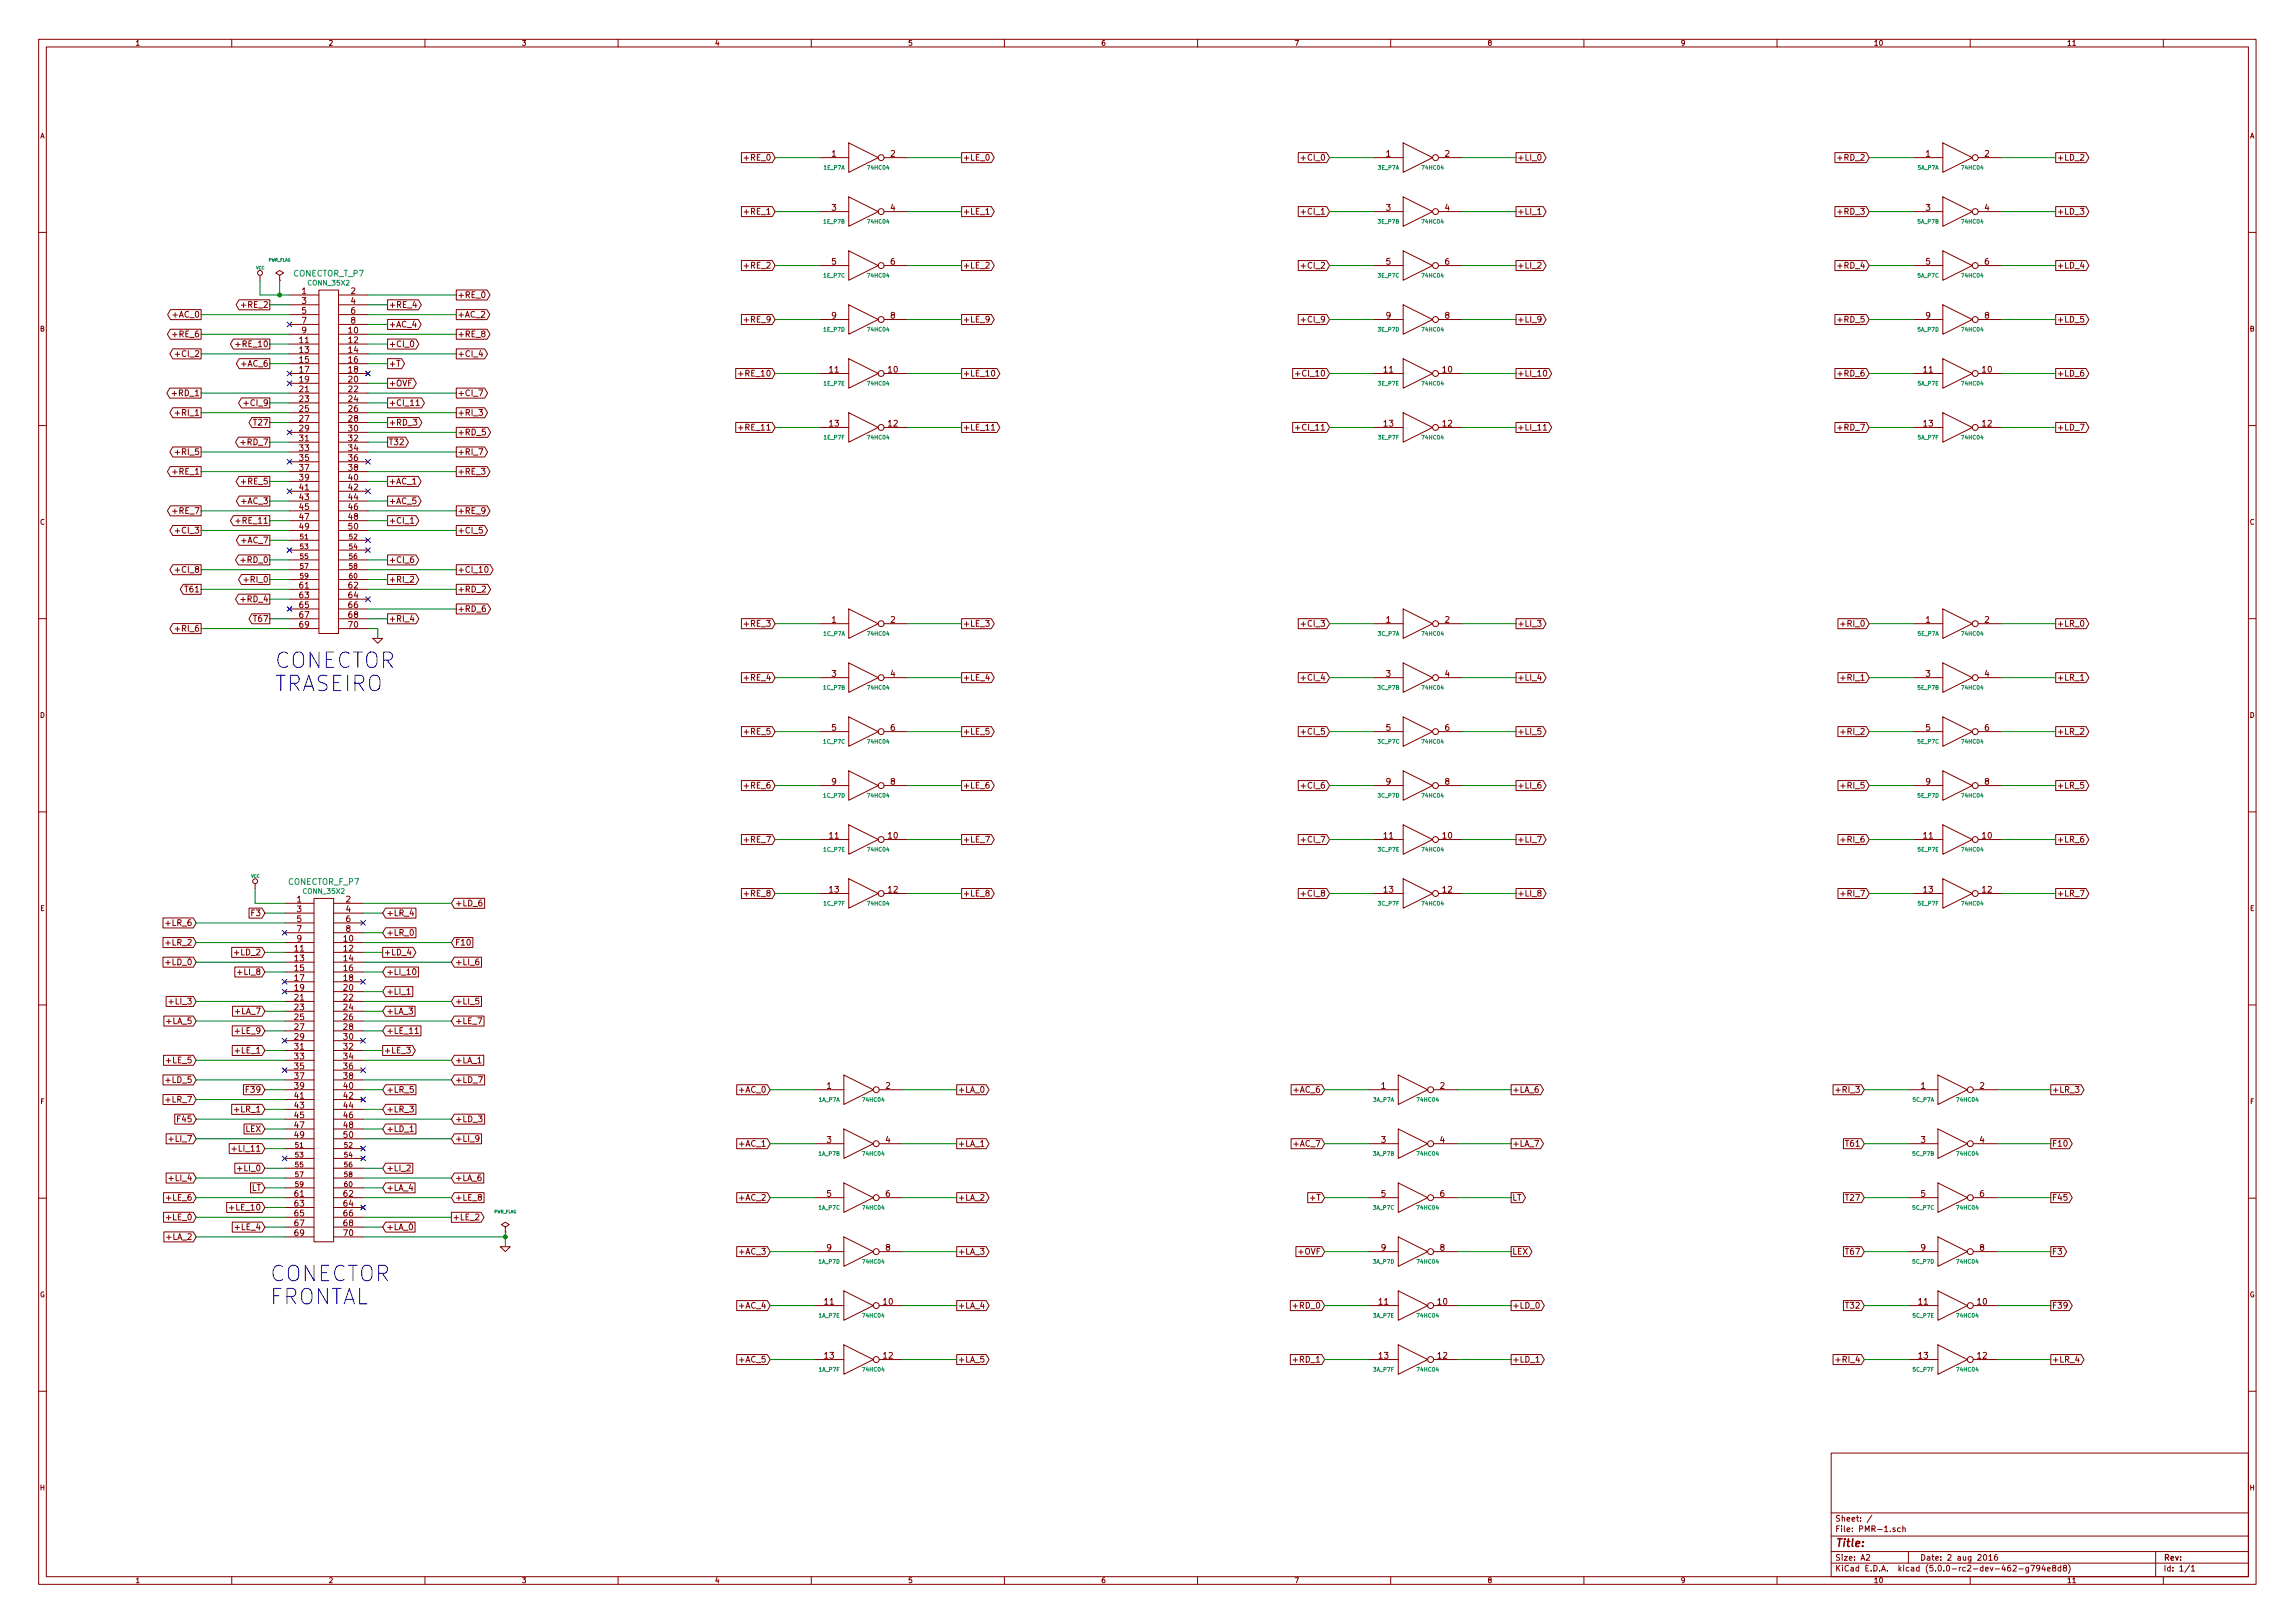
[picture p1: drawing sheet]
<svg xmlns="http://www.w3.org/2000/svg" width="594mm" height="420mm" viewBox="0 0 594 420" stroke-linecap="round" stroke-linejoin="round" font-family="sans-serif">
<defs><g id="words">
<g font-size="5.6" fill="#0000c2">
<text x="71.1" y="173">CONECTOR</text>
<text x="71.1" y="179">TRASEIRO</text>
<text x="69.8" y="331.7">CONECTOR</text>
<text x="69.8" y="337.7">FRONTAL</text>
</g>
<text font-size="2.8" fill="#840000" x="475" y="400.4">Title:</text>
<g font-size="2.1" fill="#840000">
<text x="193.2" y="41.6">+RE_0</text>
<text x="215.3" y="40.6">1</text>
<text x="230.6" y="40.6">2</text>
<text x="249.2" y="41.6">+LE_0</text>
<text x="337.5" y="41.6">+CI_0</text>
<text x="358.8" y="40.6">1</text>
<text x="374.1" y="40.6">2</text>
<text x="392.7" y="41.6">+LI_0</text>
<text x="476.3" y="41.6">+RD_2</text>
<text x="498.5" y="40.6">1</text>
<text x="513.8" y="40.6">2</text>
<text x="532.4" y="41.6">+LD_2</text>
<text x="193.2" y="55.5">+RE_1</text>
<text x="215.3" y="54.5">3</text>
<text x="230.6" y="54.5">4</text>
<text x="249.2" y="55.5">+LE_1</text>
<text x="337.5" y="55.5">+CI_1</text>
<text x="358.8" y="54.5">3</text>
<text x="374.1" y="54.5">4</text>
<text x="392.7" y="55.5">+LI_1</text>
<text x="476.3" y="55.5">+RD_3</text>
<text x="498.5" y="54.5">3</text>
<text x="513.8" y="54.5">4</text>
<text x="532.4" y="55.5">+LD_3</text>
<text x="193.2" y="69.5">+RE_2</text>
<text x="215.3" y="68.5">5</text>
<text x="230.6" y="68.5">6</text>
<text x="249.2" y="69.5">+LE_2</text>
<text x="337.5" y="69.5">+CI_2</text>
<text x="358.8" y="68.5">5</text>
<text x="374.1" y="68.5">6</text>
<text x="392.7" y="69.5">+LI_2</text>
<text x="476.3" y="69.5">+RD_4</text>
<text x="498.5" y="68.5">5</text>
<text x="513.8" y="68.5">6</text>
<text x="532.4" y="69.5">+LD_4</text>
<text x="78.2" y="76.1">1</text>
<text x="90.9" y="76.1">2</text>
<text x="118.4" y="77.1">+RE_0</text>
<text x="45.2" y="82.2">+AC_0</text>
<text x="63" y="79.7">+RE_2</text>
<text x="78.2" y="78.7">3</text>
<text x="78.2" y="81.2">5</text>
<text x="78.2" y="83.7">7</text>
<text x="90.9" y="78.7">4</text>
<text x="90.9" y="81.2">6</text>
<text x="90.9" y="83.7">8</text>
<text x="100.6" y="79.7">+RE_4</text>
<text x="118.4" y="82.2">+AC_2</text>
<text x="193.2" y="83.5">+RE_9</text>
<text x="215.3" y="82.5">9</text>
<text x="230.6" y="82.5">8</text>
<text x="249.2" y="83.5">+LE_9</text>
<text x="337.5" y="83.5">+CI_9</text>
<text x="358.8" y="82.5">9</text>
<text x="374.1" y="82.5">8</text>
<text x="392.7" y="83.5">+LI_9</text>
<text x="476.3" y="83.5">+RD_5</text>
<text x="498.5" y="82.5">9</text>
<text x="513.8" y="82.5">8</text>
<text x="532.4" y="83.5">+LD_5</text>
<text x="45.3" y="87.3">+RE_6</text>
<text x="61.9" y="89.8">+RE_10</text>
<text x="77.6" y="88.8">11</text>
<text x="78.2" y="86.3">9</text>
<text x="90.3" y="86.3">10</text>
<text x="90.3" y="88.8">12</text>
<text x="100.6" y="89.8">+CI_0</text>
<text x="100.6" y="84.8">+AC_4</text>
<text x="118.4" y="87.3">+RE_8</text>
<text x="46.1" y="92.4">+CI_2</text>
<text x="62.9" y="94.9">+AC_6</text>
<text x="77.6" y="91.4">13</text>
<text x="77.6" y="93.9">15</text>
<text x="90.3" y="91.4">14</text>
<text x="90.3" y="93.9">16</text>
<text x="100.6" y="94.9">+T</text>
<text x="118.4" y="92.4">+CI_4</text>
<text x="77.6" y="96.4">17</text>
<text x="77.6" y="99">19</text>
<text x="77.6" y="101.5">21</text>
<text x="90.3" y="96.4">18</text>
<text x="90.3" y="99">20</text>
<text x="90.3" y="101.5">22</text>
<text x="100.6" y="100">+OVF</text>
<text x="192" y="97.5">+RE_10</text>
<text x="214.7" y="96.4">11</text>
<text x="230" y="96.4">10</text>
<text x="249.2" y="97.5">+LE_10</text>
<text x="336.3" y="97.5">+CI_10</text>
<text x="358.2" y="96.4">11</text>
<text x="373.5" y="96.4">10</text>
<text x="392.7" y="97.5">+LI_10</text>
<text x="476.3" y="97.5">+RD_6</text>
<text x="497.9" y="96.4">11</text>
<text x="513.2" y="96.4">10</text>
<text x="532.4" y="97.5">+LD_6</text>
<text x="45.2" y="102.5">+RD_1</text>
<text x="46.1" y="107.6">+RI_1</text>
<text x="63.9" y="105.1">+CI_9</text>
<text x="77.6" y="104.1">23</text>
<text x="77.6" y="106.6">25</text>
<text x="90.3" y="104.1">24</text>
<text x="90.3" y="106.6">26</text>
<text x="100.6" y="105.1">+CI_11</text>
<text x="118.4" y="102.5">+CI_7</text>
<text x="118.4" y="107.6">+RI_3</text>
<text x="65.9" y="110.2">T27</text>
<text x="77.6" y="109.1">27</text>
<text x="77.6" y="111.7">29</text>
<text x="90.3" y="109.1">28</text>
<text x="90.3" y="111.7">30</text>
<text x="100.6" y="110.2">+RD_3</text>
<text x="118.4" y="112.7">+RD_5</text>
<text x="192" y="111.4">+RE_11</text>
<text x="214.7" y="110.4">13</text>
<text x="230" y="110.4">12</text>
<text x="249.2" y="111.4">+LE_11</text>
<text x="336.3" y="111.4">+CI_11</text>
<text x="358.2" y="110.4">13</text>
<text x="373.5" y="110.4">12</text>
<text x="392.7" y="111.4">+LI_11</text>
<text x="476.3" y="111.4">+RD_7</text>
<text x="497.9" y="110.4">13</text>
<text x="513.2" y="110.4">12</text>
<text x="532.4" y="111.4">+LD_7</text>
<text x="46.1" y="117.8">+RI_5</text>
<text x="62.9" y="115.2">+RD_7</text>
<text x="77.6" y="114.2">31</text>
<text x="77.6" y="116.8">33</text>
<text x="77.6" y="119.3">35</text>
<text x="90.3" y="114.2">32</text>
<text x="90.3" y="116.8">34</text>
<text x="90.3" y="119.3">36</text>
<text x="100.6" y="115.2">T32</text>
<text x="118.4" y="117.8">+RI_7</text>
<text x="45.3" y="122.9">+RE_1</text>
<text x="63" y="125.4">+RE_5</text>
<text x="77.6" y="121.8">37</text>
<text x="77.6" y="124.4">39</text>
<text x="90.3" y="121.8">38</text>
<text x="90.3" y="124.4">40</text>
<text x="100.6" y="125.4">+AC_1</text>
<text x="118.4" y="122.9">+RE_3</text>
<text x="62.9" y="130.5">+AC_3</text>
<text x="77.6" y="126.9">41</text>
<text x="77.6" y="129.5">43</text>
<text x="77.6" y="132">45</text>
<text x="90.3" y="126.9">42</text>
<text x="90.3" y="129.5">44</text>
<text x="90.3" y="132">46</text>
<text x="100.6" y="130.5">+AC_5</text>
<text x="45.3" y="133">+RE_7</text>
<text x="61.9" y="135.6">+RE_11</text>
<text x="77.6" y="134.5">47</text>
<text x="77.6" y="137.1">49</text>
<text x="90.3" y="134.5">48</text>
<text x="90.3" y="137.1">50</text>
<text x="100.6" y="135.6">+CI_1</text>
<text x="118.4" y="133">+RE_9</text>
<text x="46.1" y="138.1">+CI_3</text>
<text x="62.9" y="140.6">+AC_7</text>
<text x="118.4" y="138.1">+CI_5</text>
<text x="46.1" y="148.3">+CI_8</text>
<text x="62.9" y="145.7">+RD_0</text>
<text x="100.6" y="145.7">+CI_6</text>
<text x="118.4" y="148.3">+CI_10</text>
<text x="48.2" y="153.3">T61</text>
<text x="62.9" y="155.9">+RD_4</text>
<text x="63.9" y="150.8">+RI_0</text>
<text x="77.6" y="152.3">61</text>
<text x="77.6" y="154.9">63</text>
<text x="90.3" y="152.3">62</text>
<text x="90.3" y="154.9">64</text>
<text x="100.6" y="150.8">+RI_2</text>
<text x="118.4" y="153.3">+RD_2</text>
<text x="65.9" y="161">T67</text>
<text x="77.6" y="157.4">65</text>
<text x="77.6" y="159.9">67</text>
<text x="90.3" y="157.4">66</text>
<text x="90.3" y="159.9">68</text>
<text x="100.6" y="161">+RI_4</text>
<text x="118.4" y="158.4">+RD_6</text>
<text x="215.3" y="161.2">1</text>
<text x="230.6" y="161.2">2</text>
<text x="358.8" y="161.2">1</text>
<text x="374.1" y="161.2">2</text>
<text x="498.5" y="161.2">1</text>
<text x="513.8" y="161.2">2</text>
<text x="46.1" y="163.5">+RI_6</text>
<text x="77.6" y="162.5">69</text>
<text x="90.3" y="162.5">70</text>
<text x="193.2" y="162.2">+RE_3</text>
<text x="249.2" y="162.2">+LE_3</text>
<text x="337.5" y="162.2">+CI_3</text>
<text x="392.7" y="162.2">+LI_3</text>
<text x="477.2" y="162.2">+RI_0</text>
<text x="532.4" y="162.2">+LR_0</text>
<text x="193.2" y="176.2">+RE_4</text>
<text x="215.3" y="175.2">3</text>
<text x="230.6" y="175.2">4</text>
<text x="249.2" y="176.2">+LE_4</text>
<text x="337.5" y="176.2">+CI_4</text>
<text x="358.8" y="175.2">3</text>
<text x="374.1" y="175.2">4</text>
<text x="392.7" y="176.2">+LI_4</text>
<text x="477.2" y="176.2">+RI_1</text>
<text x="498.5" y="175.2">3</text>
<text x="513.8" y="175.2">4</text>
<text x="532.4" y="176.2">+LR_1</text>
<text x="193.2" y="190.2">+RE_5</text>
<text x="215.3" y="189.1">5</text>
<text x="230.6" y="189.1">6</text>
<text x="249.2" y="190.2">+LE_5</text>
<text x="337.5" y="190.2">+CI_5</text>
<text x="358.8" y="189.1">5</text>
<text x="374.1" y="189.1">6</text>
<text x="392.7" y="190.2">+LI_5</text>
<text x="477.2" y="190.2">+RI_2</text>
<text x="498.5" y="189.1">5</text>
<text x="513.8" y="189.1">6</text>
<text x="532.4" y="190.2">+LR_2</text>
<text x="215.3" y="203.1">9</text>
<text x="230.6" y="203.1">8</text>
<text x="358.8" y="203.1">9</text>
<text x="374.1" y="203.1">8</text>
<text x="498.5" y="203.1">9</text>
<text x="513.8" y="203.1">8</text>
<text x="193.2" y="204.1">+RE_6</text>
<text x="249.2" y="204.1">+LE_6</text>
<text x="337.5" y="204.1">+CI_6</text>
<text x="392.7" y="204.1">+LI_6</text>
<text x="477.2" y="204.1">+RI_5</text>
<text x="532.4" y="204.1">+LR_5</text>
<text x="193.2" y="218.1">+RE_7</text>
<text x="214.7" y="217.1">11</text>
<text x="230" y="217.1">10</text>
<text x="249.2" y="218.1">+LE_7</text>
<text x="337.5" y="218.1">+CI_7</text>
<text x="358.2" y="217.1">11</text>
<text x="373.5" y="217.1">10</text>
<text x="392.7" y="218.1">+LI_7</text>
<text x="477.2" y="218.1">+RI_6</text>
<text x="497.9" y="217.1">11</text>
<text x="513.2" y="217.1">10</text>
<text x="532.4" y="218.1">+LR_6</text>
<text x="76.9" y="233.6">1</text>
<text x="89.6" y="233.6">2</text>
<text x="193.2" y="232.1">+RE_8</text>
<text x="214.7" y="231.1">13</text>
<text x="230" y="231.1">12</text>
<text x="249.2" y="232.1">+LE_8</text>
<text x="337.5" y="232.1">+CI_8</text>
<text x="358.2" y="231.1">13</text>
<text x="373.5" y="231.1">12</text>
<text x="392.7" y="232.1">+LI_8</text>
<text x="477.2" y="232.1">+RI_7</text>
<text x="497.9" y="231.1">13</text>
<text x="513.2" y="231.1">12</text>
<text x="532.4" y="232.1">+LR_7</text>
<text x="43.5" y="239.7">+LR_6</text>
<text x="65.2" y="237.2">F3</text>
<text x="76.9" y="236.1">3</text>
<text x="76.9" y="238.7">5</text>
<text x="89.6" y="236.1">4</text>
<text x="89.6" y="238.7">6</text>
<text x="100" y="237.2">+LR_4</text>
<text x="117.8" y="234.6">+LD_6</text>
<text x="43.5" y="244.8">+LR_2</text>
<text x="76.9" y="241.2">7</text>
<text x="76.9" y="243.8">9</text>
<text x="89" y="243.8">10</text>
<text x="89.6" y="241.2">8</text>
<text x="100" y="242.2">+LR_0</text>
<text x="117.8" y="244.8">F10</text>
<text x="43.5" y="249.9">+LD_0</text>
<text x="61.2" y="247.3">+LD_2</text>
<text x="76.3" y="246.3">11</text>
<text x="76.3" y="248.8">13</text>
<text x="76.3" y="251.4">15</text>
<text x="89" y="246.3">12</text>
<text x="89" y="248.8">14</text>
<text x="89" y="251.4">16</text>
<text x="99.3" y="247.3">+LD_4</text>
<text x="117.8" y="249.9">+LI_6</text>
<text x="62.2" y="252.4">+LI_8</text>
<text x="76.3" y="253.9">17</text>
<text x="76.3" y="256.5">19</text>
<text x="89" y="253.9">18</text>
<text x="89" y="256.5">20</text>
<text x="100" y="257.5">+LI_1</text>
<text x="100" y="252.4">+LI_10</text>
<text x="44.4" y="260">+LI_3</text>
<text x="61.2" y="262.6">+LA_7</text>
<text x="76.3" y="259">21</text>
<text x="76.3" y="261.5">23</text>
<text x="89" y="259">22</text>
<text x="89" y="261.5">24</text>
<text x="100" y="262.6">+LA_3</text>
<text x="117.8" y="260">+LI_5</text>
<text x="43.5" y="265.1">+LA_5</text>
<text x="61.3" y="267.6">+LE_9</text>
<text x="76.3" y="264.1">25</text>
<text x="76.3" y="266.6">27</text>
<text x="76.3" y="269.2">29</text>
<text x="89" y="264.1">26</text>
<text x="89" y="266.6">28</text>
<text x="89" y="269.2">30</text>
<text x="100" y="267.6">+LE_11</text>
<text x="117.8" y="265.1">+LE_7</text>
<text x="43.6" y="275.3">+LE_5</text>
<text x="61.3" y="272.7">+LE_1</text>
<text x="76.3" y="271.7">31</text>
<text x="76.3" y="274.2">33</text>
<text x="89" y="271.7">32</text>
<text x="89" y="274.2">34</text>
<text x="99.3" y="272.7">+LE_3</text>
<text x="117.8" y="275.3">+LA_1</text>
<text x="43.5" y="280.3">+LD_5</text>
<text x="76.3" y="276.8">35</text>
<text x="76.3" y="279.3">37</text>
<text x="76.3" y="281.9">39</text>
<text x="89" y="276.8">36</text>
<text x="89" y="279.3">38</text>
<text x="89" y="281.9">40</text>
<text x="117.8" y="280.3">+LD_7</text>
<text x="214" y="281.9">1</text>
<text x="229.3" y="281.9">2</text>
<text x="357.6" y="281.9">1</text>
<text x="372.8" y="281.9">2</text>
<text x="497.3" y="281.9">1</text>
<text x="512.5" y="281.9">2</text>
<text x="43.5" y="285.4">+LR_7</text>
<text x="61.2" y="288">+LR_1</text>
<text x="64" y="282.9">F39</text>
<text x="76.3" y="284.4">41</text>
<text x="76.3" y="286.9">43</text>
<text x="89" y="284.4">42</text>
<text x="89" y="286.9">44</text>
<text x="100" y="282.9">+LR_5</text>
<text x="100" y="288">+LR_3</text>
<text x="191.8" y="282.9">+AC_0</text>
<text x="247.9" y="282.9">+LA_0</text>
<text x="335.3" y="282.9">+AC_6</text>
<text x="391.4" y="282.9">+LA_6</text>
<text x="476" y="282.9">+RI_3</text>
<text x="531.1" y="282.9">+LR_3</text>
<text x="46.2" y="290.5">F45</text>
<text x="63.5" y="293">LEX</text>
<text x="76.3" y="289.5">45</text>
<text x="76.3" y="292">47</text>
<text x="89" y="289.5">46</text>
<text x="89" y="292">48</text>
<text x="100" y="293">+LD_1</text>
<text x="117.8" y="290.5">+LD_3</text>
<text x="44.4" y="295.6">+LI_7</text>
<text x="61" y="298.1">+LI_11</text>
<text x="76.3" y="294.6">49</text>
<text x="89" y="294.6">50</text>
<text x="117.8" y="295.6">+LI_9</text>
<text x="191.8" y="296.8">+AC_1</text>
<text x="214" y="295.8">3</text>
<text x="229.3" y="295.8">4</text>
<text x="247.9" y="296.8">+LA_1</text>
<text x="335.3" y="296.8">+AC_7</text>
<text x="357.6" y="295.8">3</text>
<text x="372.8" y="295.8">4</text>
<text x="391.4" y="296.8">+LA_7</text>
<text x="478" y="296.8">T61</text>
<text x="497.3" y="295.8">3</text>
<text x="512.5" y="295.8">4</text>
<text x="531.1" y="296.8">F10</text>
<text x="44.4" y="305.7">+LI_4</text>
<text x="62.2" y="303.2">+LI_0</text>
<text x="100" y="303.2">+LI_2</text>
<text x="117.8" y="305.7">+LA_6</text>
<text x="43.6" y="310.8">+LE_6</text>
<text x="65.1" y="308.3">LT</text>
<text x="76.3" y="309.8">61</text>
<text x="89" y="309.8">62</text>
<text x="100" y="308.3">+LA_4</text>
<text x="117.8" y="310.8">+LE_8</text>
<text x="191.8" y="310.8">+AC_2</text>
<text x="214" y="309.8">5</text>
<text x="229.3" y="309.8">6</text>
<text x="247.9" y="310.8">+LA_2</text>
<text x="339.4" y="310.8">+T</text>
<text x="357.6" y="309.8">5</text>
<text x="372.8" y="309.8">6</text>
<text x="391.4" y="310.8">LT</text>
<text x="478" y="310.8">T27</text>
<text x="497.3" y="309.8">5</text>
<text x="512.5" y="309.8">6</text>
<text x="531.1" y="310.8">F45</text>
<text x="43.6" y="315.9">+LE_0</text>
<text x="60.2" y="313.4">+LE_10</text>
<text x="76.3" y="312.3">63</text>
<text x="76.3" y="314.9">65</text>
<text x="76.3" y="317.4">67</text>
<text x="89" y="312.3">64</text>
<text x="89" y="314.9">66</text>
<text x="89" y="317.4">68</text>
<text x="117.1" y="315.9">+LE_2</text>
<text x="43.5" y="321">+LA_2</text>
<text x="61.3" y="318.4">+LE_4</text>
<text x="76.3" y="320">69</text>
<text x="89" y="320">70</text>
<text x="100" y="318.4">+LA_0</text>
<text x="214" y="323.8">9</text>
<text x="229.3" y="323.8">8</text>
<text x="357.6" y="323.8">9</text>
<text x="372.8" y="323.8">8</text>
<text x="497.3" y="323.8">9</text>
<text x="512.5" y="323.8">8</text>
<text x="191.8" y="324.8">+AC_3</text>
<text x="247.9" y="324.8">+LA_3</text>
<text x="336.4" y="324.8">+OVF</text>
<text x="391.4" y="324.8">LEX</text>
<text x="478" y="324.8">T67</text>
<text x="531.1" y="324.8">F3</text>
<text x="191.8" y="338.8">+AC_4</text>
<text x="213.5" y="337.7">11</text>
<text x="228.7" y="337.7">10</text>
<text x="247.9" y="338.8">+LA_4</text>
<text x="335.3" y="338.8">+RD_0</text>
<text x="357" y="337.7">11</text>
<text x="372.2" y="337.7">10</text>
<text x="391.4" y="338.8">+LD_0</text>
<text x="478" y="338.8">T32</text>
<text x="496.7" y="337.7">11</text>
<text x="511.9" y="337.7">10</text>
<text x="531.1" y="338.8">F39</text>
<text x="191.8" y="352.7">+AC_5</text>
<text x="213.5" y="351.7">13</text>
<text x="228.7" y="351.7">12</text>
<text x="247.9" y="352.7">+LA_5</text>
<text x="335.3" y="352.7">+RD_1</text>
<text x="357" y="351.7">13</text>
<text x="372.2" y="351.7">12</text>
<text x="391.4" y="352.7">+LD_1</text>
<text x="476" y="352.7">+RI_4</text>
<text x="496.7" y="351.7">13</text>
<text x="511.9" y="351.7">12</text>
<text x="531.1" y="352.7">+LR_4</text>
<text x="475" y="393.9">Sheet: /</text>
<text x="475" y="396.6">File: PMR-1.sch</text>
<text x="475" y="406.8">KiCad E.D.A. kicad (5.0.0-rc2-dev-462-g794e8d8)</text>
<text x="475" y="404">Size: A2</text>
<text x="497" y="404">Date: 2 aug 2016</text>
<text x="560" y="404">Rev:</text>
<text x="560" y="406.8">Id: 1/1</text>
</g>
<g font-size="2.1" fill="#008484">
<text x="75.9" y="71.6">CONECTOR_T_P7</text>
<text x="74.6" y="229">CONECTOR_F_P7</text>
</g>
<g font-size="1.8" fill="#840000">
<text x="35" y="11.8">1</text>
<text x="85" y="11.8">2</text>
<text x="135" y="11.8">3</text>
<text x="185" y="11.8">4</text>
<text x="235" y="11.8">5</text>
<text x="285" y="11.8">6</text>
<text x="335" y="11.8">7</text>
<text x="385" y="11.8">8</text>
<text x="435" y="11.8">9</text>
<text x="485" y="11.8">10</text>
<text x="535" y="11.8">11</text>
<text x="10.4" y="35.8">A</text>
<text x="582.4" y="35.8">A</text>
<text x="10.4" y="85.8">B</text>
<text x="582.4" y="85.8">B</text>
<text x="10.4" y="135.8">C</text>
<text x="582.4" y="135.8">C</text>
<text x="77.8" y="139.6">51</text>
<text x="77.8" y="142.2">53</text>
<text x="90.5" y="139.6">52</text>
<text x="90.5" y="142.2">54</text>
<text x="77.8" y="144.7">55</text>
<text x="77.8" y="147.2">57</text>
<text x="77.8" y="149.8">59</text>
<text x="90.5" y="144.7">56</text>
<text x="90.5" y="147.2">58</text>
<text x="90.5" y="149.8">60</text>
<text x="10.4" y="185.8">D</text>
<text x="582.4" y="185.8">D</text>
<text x="10.4" y="235.8">E</text>
<text x="582.4" y="235.8">E</text>
<text x="10.5" y="285.8">F</text>
<text x="582.5" y="285.8">F</text>
<text x="76.5" y="297.1">51</text>
<text x="76.5" y="299.6">53</text>
<text x="89.2" y="297.1">52</text>
<text x="89.2" y="299.6">54</text>
<text x="76.5" y="302.2">55</text>
<text x="76.5" y="304.7">57</text>
<text x="89.2" y="302.2">56</text>
<text x="89.2" y="304.7">58</text>
<text x="76.5" y="307.3">59</text>
<text x="89.2" y="307.3">60</text>
<text x="10.3" y="335.8">G</text>
<text x="582.3" y="335.8">G</text>
<text x="10.4" y="385.8">H</text>
<text x="582.4" y="385.8">H</text>
<text x="35" y="409.8">1</text>
<text x="85" y="409.8">2</text>
<text x="135" y="409.8">3</text>
<text x="185" y="409.8">4</text>
<text x="235" y="409.8">5</text>
<text x="285" y="409.8">6</text>
<text x="335" y="409.8">7</text>
<text x="385" y="409.8">8</text>
<text x="435" y="409.8">9</text>
<text x="485" y="409.8">10</text>
<text x="535" y="409.8">11</text>
</g>
<g font-size="1.8" fill="#008484">
<text x="79.9" y="73.9">CONN_35X2</text>
<text x="78.7" y="231.4">CONN_35X2</text>
</g>
<g font-size="1.4" fill="#008484">
<text x="213.3" y="43.9">1E_P7A</text>
<text x="224.7" y="43.9">74HC04</text>
<text x="356.8" y="43.9">3E_P7A</text>
<text x="368.2" y="43.9">74HC04</text>
<text x="496.4" y="43.9">5A_P7A</text>
<text x="507.9" y="43.9">74HC04</text>
<text x="213.3" y="57.9">1E_P7B</text>
<text x="224.7" y="57.9">74HC04</text>
<text x="356.8" y="57.9">3E_P7B</text>
<text x="368.2" y="57.9">74HC04</text>
<text x="496.4" y="57.9">5A_P7B</text>
<text x="507.9" y="57.9">74HC04</text>
<text x="213.3" y="71.8">1E_P7C</text>
<text x="224.7" y="71.8">74HC04</text>
<text x="356.8" y="71.8">3E_P7C</text>
<text x="368.2" y="71.8">74HC04</text>
<text x="496.4" y="71.8">5A_P7C</text>
<text x="507.9" y="71.8">74HC04</text>
<text x="213.3" y="85.8">1E_P7D</text>
<text x="224.7" y="85.8">74HC04</text>
<text x="356.8" y="85.8">3E_P7D</text>
<text x="368.2" y="85.8">74HC04</text>
<text x="496.4" y="85.8">5A_P7D</text>
<text x="507.9" y="85.8">74HC04</text>
<text x="213.3" y="99.8">1E_P7E</text>
<text x="224.7" y="99.8">74HC04</text>
<text x="356.8" y="99.8">3E_P7E</text>
<text x="368.2" y="99.8">74HC04</text>
<text x="496.5" y="99.8">5A_P7E</text>
<text x="507.9" y="99.8">74HC04</text>
<text x="213.4" y="113.8">1E_P7F</text>
<text x="224.7" y="113.8">74HC04</text>
<text x="356.9" y="113.8">3E_P7F</text>
<text x="368.2" y="113.8">74HC04</text>
<text x="496.5" y="113.8">5A_P7F</text>
<text x="507.9" y="113.8">74HC04</text>
<text x="213.2" y="164.6">1C_P7A</text>
<text x="224.7" y="164.6">74HC04</text>
<text x="356.7" y="164.6">3C_P7A</text>
<text x="368.2" y="164.6">74HC04</text>
<text x="496.5" y="164.6">5E_P7A</text>
<text x="507.9" y="164.6">74HC04</text>
<text x="213.2" y="178.5">1C_P7B</text>
<text x="224.7" y="178.5">74HC04</text>
<text x="356.7" y="178.5">3C_P7B</text>
<text x="368.2" y="178.5">74HC04</text>
<text x="496.5" y="178.5">5E_P7B</text>
<text x="507.9" y="178.5">74HC04</text>
<text x="213.2" y="192.5">1C_P7C</text>
<text x="224.7" y="192.5">74HC04</text>
<text x="356.7" y="192.5">3C_P7C</text>
<text x="368.2" y="192.5">74HC04</text>
<text x="496.5" y="192.5">5E_P7C</text>
<text x="507.9" y="192.5">74HC04</text>
<text x="213.2" y="206.5">1C_P7D</text>
<text x="224.7" y="206.5">74HC04</text>
<text x="356.7" y="206.5">3C_P7D</text>
<text x="368.2" y="206.5">74HC04</text>
<text x="496.5" y="206.5">5E_P7D</text>
<text x="507.9" y="206.5">74HC04</text>
<text x="213.3" y="220.4">1C_P7E</text>
<text x="224.7" y="220.4">74HC04</text>
<text x="356.8" y="220.4">3C_P7E</text>
<text x="368.2" y="220.4">74HC04</text>
<text x="496.5" y="220.4">5E_P7E</text>
<text x="507.9" y="220.4">74HC04</text>
<text x="213.3" y="234.4">1C_P7F</text>
<text x="224.7" y="234.4">74HC04</text>
<text x="356.8" y="234.4">3C_P7F</text>
<text x="368.2" y="234.4">74HC04</text>
<text x="496.6" y="234.4">5E_P7F</text>
<text x="507.9" y="234.4">74HC04</text>
<text x="212" y="285.2">1A_P7A</text>
<text x="223.5" y="285.2">74HC04</text>
<text x="355.5" y="285.2">3A_P7A</text>
<text x="367" y="285.2">74HC04</text>
<text x="495.2" y="285.2">5C_P7A</text>
<text x="506.7" y="285.2">74HC04</text>
<text x="212" y="299.2">1A_P7B</text>
<text x="223.5" y="299.2">74HC04</text>
<text x="355.5" y="299.2">3A_P7B</text>
<text x="367" y="299.2">74HC04</text>
<text x="495.2" y="299.2">5C_P7B</text>
<text x="506.7" y="299.2">74HC04</text>
<text x="212" y="313.1">1A_P7C</text>
<text x="223.5" y="313.1">74HC04</text>
<text x="355.5" y="313.1">3A_P7C</text>
<text x="367" y="313.1">74HC04</text>
<text x="495.2" y="313.1">5C_P7C</text>
<text x="506.7" y="313.1">74HC04</text>
<text x="212" y="327.1">1A_P7D</text>
<text x="223.5" y="327.1">74HC04</text>
<text x="355.5" y="327.1">3A_P7D</text>
<text x="367" y="327.1">74HC04</text>
<text x="495.2" y="327.1">5C_P7D</text>
<text x="506.7" y="327.1">74HC04</text>
<text x="212" y="341.1">1A_P7E</text>
<text x="223.5" y="341.1">74HC04</text>
<text x="355.5" y="341.1">3A_P7E</text>
<text x="367" y="341.1">74HC04</text>
<text x="495.2" y="341.1">5C_P7E</text>
<text x="506.7" y="341.1">74HC04</text>
<text x="212" y="355.1">1A_P7F</text>
<text x="223.5" y="355.1">74HC04</text>
<text x="355.5" y="355.1">3A_P7F</text>
<text x="367" y="355.1">74HC04</text>
<text x="495.2" y="355.1">5C_P7F</text>
<text x="506.7" y="355.1">74HC04</text>
</g>
<g font-size="1.1" fill="#008484">
<text x="66.3" y="69.7">VCC</text>
<text x="69.4" y="67.7">PWR_FLAG</text>
<text x="65" y="227.2">VCC</text>
<text x="127.8" y="314.1">PWR_FLAG</text>
</g>
</g></defs>
<g fill="none" stroke="#840000" stroke-width=".26">
<path d="M10 10.2h574v400h-574zM12 12.2h570v396h-570zM60 10.2v2M110 10.2v2M160 10.2v2M210 10.2v2M260 10.2v2M310 10.2v2M360 10.2v2M410 10.2v2M460 10.2v2M510 10.2v2"/>
<path d="M536.5 11.8h.8M560 10.2v2M191.9 39.5h8l.8 1.3-.8 1.3h-8zM219.7 37l7.6 3.8-7.6 3.8zM248.9 39.5h7.7l.8 1.3-.8 1.3h-7.7zM336.1 39.5h7.3l.8 1.3-.8 1.3h-7.3zM363.2 37l7.6 3.8-7.6 3.8zM392.4 39.5h7.1l.7 1.3-.7 1.3h-7.1zM475 39.5h8.1l.8 1.3-.8 1.3h-8.1zM502.9 37l7.6 3.8-7.6 3.8zM532.1 39.5h7.9l.7 1.3-.7 1.3h-7.9zM191.9 53.5h8l.8 1.3-.8 1.3h-8z"/>
<path d="M212.1 40.8h7.6M212.1 54.8h7.6M219.7 51l7.6 3.8-7.6 3.8zM228.9 40.8h6M228.9 54.8h6M248.9 53.5h7.7l.8 1.3-.8 1.3h-7.7zM255.2 55.5h.9M255.3 40.1l.2-.1a.81 .81 0 0 1 .6 .7 .81 .81 0 0 1-.6 .8l-.3-.6zM336.1 53.5h7.3l.8 1.3-.8 1.3h-7.3zM336.8 40.9h1.1M336.8 54.9h1.1M355.6 40.8h7.6"/>
<path d="M355.6 54.8h7.6M363.2 51l7.6 3.8-7.6 3.8zM372.4 40.8h6.1M372.4 54.8h6.1M392.4 53.5h7.1l.7 1.3-.7 1.3h-7.1zM398 54.4l.5-.5v1.6M398 55.5h.9M398.2 40.1l.2-.1a.81 .81 0 0 1 .5 .7 .81 .81 0 0 1-.5 .8l-.4-.6zM475 53.5h8.1l.8 1.3-.8 1.3h-8.1zM495.3 40.8h7.6M495.3 54.8h7.6M502.9 51l7.6 3.8-7.6 3.8z"/>
<path d="M512.1 40.8h6.1M512.1 54.8h6.1M532.1 53.5h7.9l.7 1.3-.7 1.3h-7.9zM538.5 53.9h.9l-.5 .6 .4 .2v.6l-.2 .2-.6-.2M538.6 40.1l.5-.1 .3 .4-.9 1.1h.9M10 60.2h2M61.9 77.6h7.9v2.6h-7.9l-.8-1.3zM67.3 71.3v1.3M72.4 71.3l1-.6-1-.7-1 .7 1 .6v1.3M72.4 72.6h.1M74.9 76.4h7.6M74.9 78.9h7.6"/>
<path d="M82.5 75.1h5.1v88.9h-5.1zM87.6 76.4h7.6M87.6 78.9h7.6M100.3 77.6h8l.8 1.3-.8 1.3h-8zM107.3 78l-.4 1.1h.9M118.1 75.1h8l.7 1.3-.7 1.3h-8zM191.9 67.5h8l.8 1.2-.8 1.3h-8zM212.1 68.7h7.6M219.7 64.9l7.6 3.8-7.6 3.9zM219.7 78.9l7.6 3.8-7.6 3.8zM228.9 68.7h6M248.9 67.5h7.7l.8 1.2-.8 1.3h-7.7z"/>
<path d="M255.2 68l.6-.1 .3 .4-1 1.1h1M336.1 67.5h7.3l.8 1.2-.8 1.3h-7.3zM336.8 68.9h1.1M355.6 68.7h7.6M363.2 64.9l7.6 3.8-7.6 3.9zM363.2 78.9l7.6 3.8-7.6 3.8zM372.4 68.7h6.1M392.4 67.5h7.1l.7 1.2-.7 1.3h-7.1zM398 68l.6-.1 .3 .4-.9 1.1h.9M475 67.5h8.1l.8 1.2-.8 1.3h-8.1zM495.3 68.7h7.6M502.9 64.9l7.6 3.8-7.6 3.9z"/>
<path d="M502.9 78.9l7.6 3.8-7.6 3.8zM512.1 68.7h6.1M532.1 67.5h7.9l.7 1.2-.7 1.3h-7.9zM538.9 67.8l-.3 1.1h.9M582 60.2h2M44.1 85.2h8v2.6h-8l-.8-1.3zM44.1 80.2h8v2.5h-8l-.7-1.3zM44.7 90.3h7.4v2.6h-7.4l-.7-1.3zM45.3 91.7h1.2M60.4 87.8h9.4v2.6h-9.4l-.8-1.3zM61 89.2h1.2M61.9 92.9h7.9v2.5h-7.9l-.7-1.3z"/>
<path d="M74.9 86.5h7.6M74.9 89.1h7.6M74.9 91.6h7.6M74.9 94.1h7.6M74.9 96.7h7.6M74.9 99.2h7.6M74.9 81.4h7.6M74.9 84h7.6M87.6 86.5h7.6M87.6 89.1h7.6M87.6 91.6h7.6M87.6 94.1h7.6"/>
<path d="M87.6 96.7h7.6M87.6 99.2h7.6M87.6 81.4h7.6M87.6 84h7.6M100.3 97.9h6.7l.8 1.3-.8 1.3h-6.7zM100.3 92.9h3.7l.7 1.2-.7 1.3h-3.7zM100.3 87.8h7.4l.7 1.3-.7 1.3h-7.4zM100.3 82.7h8l.7 1.3-.7 1.3h-8zM106.4 88.4l.2-.2a.81 .81 0 0 1 .5 .8 .81 .81 0 0 1-.5 .8l-.4-.6zM118.1 90.3h7.4l.7 1.3-.7 1.3h-7.4zM118.1 85.2h8l.7 1.3-.7 1.3h-8zM118.1 80.2h7.9l.8 1.2-.8 1.3h-7.9z"/>
<path d="M124.4 90.7l-.4 1.1h1M190.4 95.4h9.5l.8 1.3-.8 1.3h-9.5zM191.2 96.8h1.1M191.9 81.4h8l.8 1.3-.8 1.3h-8zM212.1 96.7h7.6M212.1 82.7h7.6M219.7 92.9l7.6 3.8-7.6 3.8zM228.9 96.7h6M228.9 82.7h6M248.9 81.4h7.7l.8 1.3-.8 1.3h-7.7zM248.9 95.4h9.2l.7 1.3-.7 1.3h-9.2zM256.1 82.5l-.3 .3-.5-.1v-.7l.5-.1 .3 .3-.2 1.1-.6 .1"/>
<path d="M256.8 96l.2-.1a.81 .81 0 0 1 .5 .7 .81 .81 0 0 1-.5 .8l-.4-.6zM334.6 95.4h8.8l.8 1.3-.8 1.3h-8.8zM335.3 96.8h1.2M336.1 81.4h7.3l.8 1.3-.8 1.3h-7.3zM336.8 82.8h1.1M355.6 96.7h7.6M355.6 82.7h7.6M363.2 92.9l7.6 3.8-7.6 3.8zM372.4 96.7h6.1M372.4 82.7h6.1M392.4 81.4h7.1l.7 1.3-.7 1.3h-7.1zM392.4 95.4h8.5l.8 1.3-.8 1.3h-8.5z"/>
<path d="M398.9 82.5l-.3 .3-.4-.1-.1-.7 .5-.1 .3 .3v.8l-.3 .3-.4 .1M399.6 96l.3-.1a.81 .81 0 0 1 .5 .7 .81 .81 0 0 1-.5 .8l-.4-.6zM475 81.4h8.1l.8 1.3-.8 1.3h-8.1zM475 95.4h8.1l.8 1.3-.8 1.3h-8.1zM495.3 96.7h7.6M495.3 82.7h7.6M502.9 92.9l7.6 3.8-7.6 3.8zM512.1 96.7h6.1M512.1 82.7h6.1M532.1 81.4h7.9l.7 1.3-.7 1.3h-7.9zM532.1 95.4h7.9l.7 1.3-.7 1.3h-7.9zM539.3 95.9h-.5l-.2 .3v.9l.2 .3 .5-.2v-.7l-.5-.1-.2 .3"/>
<path d="M539.3 81.9h-.7v.7l.7-.1v.8l-.2 .1-.5-.1M10 110.2h2M43.9 100.5h8.2v2.6h-8.2l-.7-1.3zM44.7 115.7h7.4v2.6h-7.4l-.7-1.3zM44.7 105.6h7.4v2.5h-7.4l-.7-1.3zM45.3 117.1h1.2M45.3 107h1.2M61.7 113.2h8.1v2.6h-8.1l-.7-1.3zM62.5 103h7.3v2.6h-7.3l-.8-1.3zM63.1 104.4h1.2M65.2 108.1h4.6v2.6h-4.6l-.8-1.3zM74.9 101.8h7.6"/>
<path d="M74.9 104.3h7.6M74.9 106.8h7.6M74.9 109.4h7.6M74.9 111.9h7.6M74.9 114.5h7.6M74.9 117h7.6M74.9 119.5h7.6M87.6 101.8h7.6M87.6 104.3h7.6M87.6 106.8h7.6M87.6 109.4h7.6M87.6 111.9h7.6"/>
<path d="M87.6 114.5h7.6M87.6 117h7.6M87.6 119.5h7.6M100.3 108.1h8.2l.7 1.3-.7 1.3h-8.2zM100.3 103h8.8l.8 1.3-.8 1.3h-8.8zM100.3 113.2h4.7l.7 1.3-.7 1.3h-4.7zM107.7 103.9l.4-.4v1.5M107.7 105h.9M118.1 115.7h7.4l.7 1.3-.7 1.3h-7.4zM118.1 110.6h8.1l.8 1.3-.8 1.3h-8.1zM118.1 100.5h7.4l.7 1.3-.7 1.3h-7.4zM118.1 105.6h7.4l.7 1.2-.7 1.3h-7.4z"/>
<path d="M124 116.2h1l-.7 1.5M124 100.9h1l-.7 1.6M124 106h.9l-.5 .6 .4 .1v.7l-.2 .1-.6-.1M190.4 109.4h9.5l.8 1.3-.8 1.3h-9.5zM191.2 110.8h1.1M212.1 110.7h7.6M219.7 106.8l7.6 3.9-7.6 3.8zM228.9 110.7h6M248.9 109.4h9.2l.7 1.3-.7 1.3h-9.2zM256.6 110.3l.5-.5v1.5M256.6 111.3h.9M334.6 109.4h8.8l.8 1.3-.8 1.3h-8.8z"/>
<path d="M335.3 110.8h1.2M355.6 110.7h7.6M363.2 106.8l7.6 3.9-7.6 3.8zM372.4 110.7h6.1M392.4 109.4h8.5l.8 1.3-.8 1.3h-8.5zM399.5 110.3l.4-.5v1.5M399.5 111.3h.9M475 109.4h8.1l.8 1.3-.8 1.3h-8.1zM495.3 110.7h7.6M502.9 106.8l7.6 3.9-7.6 3.8zM512.1 110.7h6.1M532.1 109.4h7.9l.7 1.3-.7 1.3h-7.9z"/>
<path d="M538.5 109.8h1l-.7 1.5M582 110.2h2M44.1 131h8v2.5h-8l-.8-1.3zM44.1 120.8h8v2.6h-8l-.8-1.3zM44.7 136h7.4v2.6h-7.4l-.7-1.3zM45.3 137.4h1.2M60.4 133.5h9.4v2.6h-9.4l-.8-1.3zM61 134.9h1.2M61.9 123.3h7.9v2.6h-7.9l-.8-1.3zM61.9 138.6h7.9v2.6h-7.9l-.7-1.3zM61.9 128.4h7.9v2.6h-7.9l-.7-1.3zM74.9 122.1h7.6"/>
<path d="M74.9 124.6h7.6M74.9 127.2h7.6M74.9 129.7h7.6M74.9 132.2h7.6M74.9 134.8h7.6M74.9 137.3h7.6M74.9 139.9h7.6M87.6 122.1h7.6M87.6 124.6h7.6M87.6 127.2h7.6M87.6 129.7h7.6M87.6 132.2h7.6"/>
<path d="M87.6 134.8h7.6M87.6 137.3h7.6M87.6 139.9h7.6M100.3 133.5h7.4l.7 1.3-.7 1.3h-7.4zM100.3 123.3h8l.7 1.3-.7 1.3h-8zM100.3 128.4h8l.7 1.3-.7 1.3h-8zM106.2 134.4l.5-.4v1.5M106.2 135.5h.9M106.8 125.3h.9M118.1 136h7.4l.7 1.3-.7 1.3h-7.4zM118.1 131h8l.7 1.2-.7 1.3h-8zM118.1 120.8h8l.7 1.3-.7 1.3h-8z"/>
<path d="M124.8 136.5h-.7l-.1 .7 .7-.1 .1 .8-.2 .1-.6-.1M44.7 146.2h7.4v2.6h-7.4l-.7-1.3zM45.3 147.6h1.2M47.4 151.3h4.7v2.6h-4.7l-.7-1.3zM61.7 153.8h8.1v2.6h-8.1l-.7-1.3zM61.7 143.7h8.1v2.5h-8.1l-.7-1.3zM62.5 148.7h7.3v2.6h-7.3l-.8-1.3zM63.1 150.1h1.2M65.2 158.9h4.6v2.6h-4.6l-.8-1.3zM74.9 142.4h7.6M74.9 144.9h7.6M74.9 147.5h7.6"/>
<path d="M74.9 150h7.6M74.9 152.6h7.6M74.9 155.1h7.6M74.9 157.6h7.6M87.6 142.4h7.6M87.6 144.9h7.6M87.6 147.5h7.6M87.6 150h7.6M87.6 152.6h7.6M87.6 155.1h7.6M87.6 157.6h7.6M100.3 158.9h7.4l.7 1.3-.7 1.3h-7.4z"/>
<path d="M100.3 148.7h7.4l.7 1.3-.7 1.3h-7.4zM100.3 143.7h7.4l.7 1.2-.7 1.3h-7.4zM106.2 149.3l.6-.1 .3 .4-.9 1.1h.9M106.6 159.3l-.4 1.1h1M107 144.1l-.5 .1-.2 .3-.1 .8 .3 .3 .5-.1v-.8h-.5l-.3 .3M118.1 156.4h8.1l.8 1.2-.8 1.3h-8.1zM118.1 146.2h8.8l.8 1.3-.8 1.3h-8.8zM118.1 151.3h8.1l.8 1.3-.8 1.3h-8.1zM124.8 151.9l.6-.2 .3 .5-1 1.1h1M125.6 146.8l.2-.1a.81 .81 0 0 1 .6 .7 .81 .81 0 0 1-.6 .8l-.3-.6zM219.7 157.6l7.6 3.9-7.6 3.8zM363.2 157.6l7.6 3.9-7.6 3.8z"/>
<path d="M502.9 157.6l7.6 3.9-7.6 3.8zM10 160.2h2M44.7 161.4h7.4v2.6h-7.4l-.7-1.3zM45.3 162.8h1.2M74.9 160.2h7.6M74.9 162.7h7.6M87.6 160.2h7.6M87.6 162.7h7.6M96.5 165.3h2.6l-1.3 1.2zM191.9 160.2h8l.8 1.3-.8 1.3h-8zM191.9 174.1h8l.8 1.3-.8 1.3h-8zM212.1 161.5h7.6"/>
<path d="M212.1 175.4h7.6M219.7 171.6l7.6 3.8-7.6 3.8zM228.9 161.5h6M228.9 175.4h6M248.9 160.2h7.7l.8 1.3-.8 1.3h-7.7zM248.9 174.1h7.7l.8 1.3-.8 1.3h-7.7zM255.1 160.6h1l-.6 .6 .5 .1v.7l-.2 .1-.7-.1M255.5 174.5l-.3 1.1h.9M336.1 160.2h7.3l.8 1.3-.8 1.3h-7.3zM336.1 174.1h7.3l.8 1.3-.8 1.3h-7.3zM336.8 161.6h1.1M336.8 175.5h1.1"/>
<path d="M355.6 161.5h7.6M355.6 175.4h7.6M363.2 171.6l7.6 3.8-7.6 3.8zM372.4 161.5h6.1M372.4 175.4h6.1M392.4 160.2h7.1l.7 1.3-.7 1.3h-7.1zM392.4 174.1h7.1l.7 1.3-.7 1.3h-7.1zM398 160.6h.9l-.5 .6 .5 .1v.7l-.3 .1-.6-.1M398.4 174.5l-.4 1.1h1M398.8 175.1v1M475.8 160.2h7.3l.8 1.3-.8 1.3h-7.3zM475.8 174.1h7.3l.8 1.3-.8 1.3h-7.3z"/>
<path d="M476.5 161.6h1.1M476.5 175.5h1.1M495.3 161.5h7.6M495.3 175.4h7.6M502.9 171.6l7.6 3.8-7.6 3.8zM512.1 161.5h6.1M512.1 175.4h6.1M532.1 160.2h7.9l.7 1.3-.7 1.3h-7.9zM532.1 174.1h7.9l.7 1.3-.7 1.3h-7.9zM538.6 176.1h.8M538.7 160.7l.2-.1a.81 .81 0 0 1 .5 .8 .81 .81 0 0 1-.5 .7l-.3-.5zM582 160.2h2"/>
<path d="M191.9 188.1h8l.8 1.3-.8 1.3h-8zM212.1 189.4h7.6M219.7 185.6l7.6 3.8-7.6 3.8zM219.7 199.6l7.6 3.8-7.6 3.8zM228.9 189.4h6M248.9 188.1h7.7l.8 1.3-.8 1.3h-7.7zM256 188.6h-.7l-.1 .7 .7-.1 .1 .7-.2 .2-.6-.2M336.1 188.1h7.3l.8 1.3-.8 1.3h-7.3zM336.8 189.5h1.1M355.6 189.4h7.6M363.2 185.6l7.6 3.8-7.6 3.8zM363.2 199.6l7.6 3.8-7.6 3.8z"/>
<path d="M372.4 189.4h6.1M392.4 188.1h7.1l.7 1.3-.7 1.3h-7.1zM398.9 188.6h-.8l-.1 .7 .8-.1 .1 .7-.3 .2-.6-.2M475.8 188.1h7.3l.8 1.3-.8 1.3h-7.3zM476.5 189.5h1.1M495.3 189.4h7.6M502.9 185.6l7.6 3.8-7.6 3.8zM502.9 199.6l7.6 3.8-7.6 3.8zM512.1 189.4h6.1M532.1 188.1h7.9l.7 1.3-.7 1.3h-7.9zM538.6 188.7l.5-.1 .3 .4-.9 1.1h.9M10 210.2h2"/>
<path d="M191.9 202.1h8l.8 1.3-.8 1.3h-8zM191.9 216h8l.8 1.3-.8 1.3h-8zM212.1 203.4h7.6M212.1 217.3h7.6M219.7 213.5l7.6 3.8-7.6 3.8zM228.9 203.4h6M228.9 217.3h6M248.9 202.1h7.7l.8 1.3-.8 1.3h-7.7zM248.9 216h7.7l.8 1.3-.8 1.3h-7.7zM255.1 216.5h1l-.6 1.5M255.9 202.5l-.5 .2-.2 1.1 .3 .3 .5-.2-.1-.7-.4-.1-.3 .3M336.1 202.1h7.3l.8 1.3-.8 1.3h-7.3z"/>
<path d="M336.1 216h7.3l.8 1.3-.8 1.3h-7.3zM336.8 203.5h1.1M336.8 217.4h1.1M355.6 203.4h7.6M355.6 217.3h7.6M363.2 213.5l7.6 3.8-7.6 3.8zM372.4 203.4h6.1M372.4 217.3h6.1M392.4 202.1h7.1l.7 1.3-.7 1.3h-7.1zM392.4 216h7.1l.7 1.3-.7 1.3h-7.1zM398 216.5h1l-.7 1.5M398.8 202.5h-.3l-.4 .4-.1 .9 .3 .3 .6-.2-.1-.7-.5-.1-.3 .3"/>
<path d="M475.8 202.1h7.3l.8 1.3-.8 1.3h-7.3zM475.8 216h7.3l.8 1.3-.8 1.3h-7.3zM476.5 203.5h1.1M476.5 217.4h1.1M495.3 203.4h7.6M495.3 217.3h7.6M502.9 213.5l7.6 3.8-7.6 3.8zM512.1 203.4h6.1M512.1 217.3h6.1M532.1 202.1h7.9l.7 1.3-.7 1.3h-7.9zM532.1 216h7.9l.7 1.3-.7 1.3h-7.9zM539.3 216.5l-.5 .1-.2 .3v.8l.2 .3 .5-.1v-.8h-.5l-.2 .3"/>
<path d="M539.3 202.5h-.7v.7h.7v.7l-.2 .2-.5-.2M582 210.2h2M42.2 237.6h7.8l.8 1.3-.8 1.3h-7.8zM64.5 235.1h3.3l.8 1.3-.8 1.3h-3.3zM66 228.8v1.2M73.7 233.8h7.6M73.7 236.4h7.6M73.7 238.9h7.6M81.3 232.6h5.1v88.9h-5.1zM86.4 233.8h7.6M86.4 236.4h7.6M86.4 238.9h7.6"/>
<path d="M99.8 235.1h7.9v2.6h-7.9l-.7-1.3zM106.5 235.5l-.4 1.1h1M117.6 232.6h7.9v2.5h-7.9l-.8-1.3zM124.6 233l-.4 .1-.2 .3-.1 .8 .3 .3 .5-.1-.1-.8h-.4l-.3 .3M191.9 230h8l.8 1.3-.8 1.3h-8zM212.1 231.3h7.6M219.7 227.5l7.6 3.8-7.6 3.8zM228.9 231.3h6M248.9 230h7.7l.8 1.3-.8 1.3h-7.7zM255.5 231.1l-.3-.3 .1-.2h.7v.4l-.5 .1-.3 .3 .3 .6h.3l.3-.3-.3-.6M336.1 230h7.3l.8 1.3-.8 1.3h-7.3zM336.8 231.4h1.1"/>
<path d="M355.6 231.3h7.6M363.2 227.5l7.6 3.8-7.6 3.8zM372.4 231.3h6.1M392.4 230h7.1l.7 1.3-.7 1.3h-7.1zM398.3 231.1l-.3-.3 .1-.2h.8l-.1 .5h-.5l-.3 .3 .1 .4 .2 .2 .5-.1 .1-.2v-.4l-.3-.2M475.8 230h7.3l.8 1.3-.8 1.3h-7.3zM476.5 231.4h1.1M495.3 231.3h7.6M502.9 227.5l7.6 3.8-7.6 3.8zM512.1 231.3h6.1M532.1 230h7.9l.7 1.3-.7 1.3h-7.9zM538.5 230.5h1l-.7 1.5"/>
<path d="M42.2 242.7h7.8l.8 1.3-.8 1.3h-7.8zM42.2 247.8h7.8l.8 1.3-.8 1.3h-7.8zM43 258h7l.8 1.2-.8 1.3h-7zM43.7 259.4h1.2M60 245.3h7.8l.8 1.2-.8 1.3h-7.8zM60.8 250.3h7l.8 1.3-.8 1.3h-7zM61.5 251.7h1.1M73.7 244h7.6M73.7 246.5h7.6M73.7 249.1h7.6M73.7 251.6h7.6M73.7 254.2h7.6"/>
<path d="M73.7 256.7h7.6M73.7 259.2h7.6M73.7 241.5h7.6M86.4 244h7.6M86.4 246.5h7.6M86.4 249.1h7.6M86.4 251.6h7.6M86.4 254.2h7.6M86.4 256.7h7.6M86.4 259.2h7.6M86.4 241.5h7.6M99.1 245.3h7.8l.8 1.2-.8 1.3h-7.8z"/>
<path d="M99.8 240.2h7.9v2.6h-7.9l-.7-1.3zM99.8 255.4h7.1v2.6h-7.1l-.7-1.3zM99.8 250.3h8.5v2.6h-8.5l-.7-1.3zM105.3 256.3l.5-.4v1.5M105.3 257.4h.9M105.8 245.6l-.3 1.1h.9M106.3 240.8l.2-.2a.81 .81 0 0 1 .5 .8 .81 .81 0 0 1-.5 .8l-.4-.6zM106.9 250.9l.3-.1a.81 .81 0 0 1 .5 .8 .81 .81 0 0 1-.5 .7l-.4-.6zM117.6 242.7h4.8v2.6h-4.8l-.8-1.3zM117.6 258h7v2.5h-7l-.8-1.3zM117.6 247.8h7v2.6h-7l-.8-1.3zM123.9 248.3h-.4l-.3 .3-.1 .9 .3 .3 .5-.2v-.7l-.5-.1-.3 .3"/>
<path d="M123.9 258.4h-.7l-.1 .7 .8-.1v.8l-.2 .1-.6-.1M10 260.2h2M42.2 278.3h7.8l.8 1.3-.8 1.3h-7.8zM42.3 273.2h7.7l.8 1.3-.8 1.3h-7.7zM42.4 263h7.6l.8 1.3-.8 1.3h-7.6zM60.1 270.7h7.7l.8 1.2-.8 1.3h-7.7zM60.1 265.6h7.7l.8 1.3-.8 1.3h-7.7zM60.2 260.5h7.6l.8 1.3-.8 1.3h-7.6zM73.7 261.8h7.6M73.7 264.3h7.6M73.7 266.9h7.6M73.7 269.4h7.6"/>
<path d="M73.7 271.9h7.6M73.7 274.5h7.6M73.7 277h7.6M73.7 279.6h7.6M86.4 261.8h7.6M86.4 264.3h7.6M86.4 266.9h7.6M86.4 269.4h7.6M86.4 271.9h7.6M86.4 274.5h7.6M86.4 277h7.6M86.4 279.6h7.6"/>
<path d="M99.1 270.7h7.7l.7 1.2-.7 1.3h-7.7zM99.8 265.6h9.2v2.6h-9.2l-.7-1.3zM99.8 260.5h7.6v2.6h-7.6l-.7-1.3zM105.3 271.1h.9l-.5 .6 .4 .1v.7l-.2 .1-.6-.1M107.4 266.5l.5-.5v1.6M107.4 267.6h.9M117.6 278.3h7.9v2.6h-7.9l-.8-1.3zM117.6 273.2h7.6v2.6h-7.6l-.8-1.3zM117.6 263h7.7v2.6h-7.7l-.8-1.3zM123.7 263.5h1l-.6 1.5M123.7 275.2h.9M123.9 278.7h1l-.7 1.6"/>
<path d="M218.4 278.3l7.7 3.8-7.7 3.8zM361.9 278.3l7.7 3.8-7.7 3.8zM501.6 278.3l7.7 3.8-7.7 3.8zM582 260.2h2M42.2 283.4h7.8l.8 1.2-.8 1.3h-7.8zM43 293.5h7l.8 1.3-.8 1.3h-7zM43.7 294.9h1.2M45.2 288.4h4.8l.8 1.3-.8 1.3h-4.8zM59.3 296.1h8.5l.8 1.2-.8 1.3h-8.5zM60 285.9h7.8l.8 1.3-.8 1.3h-7.8zM60 297.5h1.2M63 280.8h4.8l.8 1.3-.8 1.3h-4.8z"/>
<path d="M63.2 291h4.6l.8 1.3-.8 1.3h-4.6zM73.7 282.1h7.6M73.7 284.6h7.6M73.7 287.2h7.6M73.7 289.7h7.6M73.7 292.3h7.6M73.7 294.8h7.6M73.7 297.3h7.6M73.7 299.9h7.6M86.4 282.1h7.6M86.4 284.6h7.6M86.4 287.2h7.6"/>
<path d="M86.4 289.7h7.6M86.4 292.3h7.6M86.4 294.8h7.6M86.4 297.3h7.6M86.4 299.9h7.6M99.8 280.8h7.9v2.6h-7.9l-.7-1.3zM99.8 285.9h7.9v2.6h-7.9l-.7-1.3zM99.8 291h7.9v2.6h-7.9l-.7-1.3zM106.1 286.4h.9l-.5 .5 .4 .2v.6l-.2 .2-.6-.2M106.1 293h.9M106.9 281.3h-.7l-.1 .7 .8-.1v.7l-.2 .2-.6-.2M117.6 288.4h7.9v2.6h-7.9l-.8-1.3z"/>
<path d="M117.6 293.5h7v2.6h-7l-.8-1.3zM123.9 288.9h.9l-.5 .6 .4 .1v.7l-.2 .1-.6-.1M124 294.6l-.3 .3-.4-.1-.1-.7 .5-.1 .3 .3-.1 .8-.2 .3-.4 .1M190.7 280.8h7.9l.8 1.3-.8 1.3h-7.9zM190.7 294.8h7.9l.8 1.3-.8 1.3h-7.9zM210.8 282.1h7.6M210.8 296.1h7.6M218.4 292.3l7.7 3.8-7.7 3.8zM227.6 282.1h6.1M227.6 296.1h6.1M247.6 280.8h7.7l.7 1.3-.7 1.3h-7.7zM247.6 294.8h7.7l.7 1.3-.7 1.3h-7.7z"/>
<path d="M253.8 296.8h.9M334.2 280.8h7.9l.8 1.3-.8 1.3h-7.9zM334.2 294.8h7.9l.8 1.3-.8 1.3h-7.9zM354.3 282.1h7.6M354.3 296.1h7.6M361.9 292.3l7.7 3.8-7.7 3.8zM371.1 282.1h6.1M371.1 296.1h6.1M391.2 280.8h7.6l.7 1.3-.7 1.3h-7.6zM391.2 294.8h7.6l.7 1.3-.7 1.3h-7.6zM397.3 295.2h1l-.7 1.6M474.5 280.8h7.3l.8 1.3-.8 1.3h-7.3z"/>
<path d="M475.2 282.2h1.2M477.2 294.8h4.6l.8 1.3-.8 1.3h-4.6zM494 282.1h7.6M494 296.1h7.6M501.6 292.3l7.7 3.8-7.7 3.8zM510.8 282.1h6.1M510.8 296.1h6.1M530.9 280.8h7.8l.8 1.3-.8 1.3h-7.8zM530.9 294.8h4.8l.7 1.3-.7 1.3h-4.8zM537.2 281.3h.9l-.5 .6 .5 .1v.6l-.3 .2-.6-.2M10 310.2h2M42.3 313.8h7.7l.8 1.3-.8 1.3h-7.7z"/>
<path d="M42.3 308.8h7.7l.8 1.2-.8 1.3h-7.7zM42.4 318.9h7.6l.8 1.3-.8 1.3h-7.6zM43 303.7h7l.8 1.3-.8 1.3h-7zM43.7 305.1h1.2M58.7 311.3h9.1l.8 1.3-.8 1.3h-9.1zM59.4 312.7h1.1M60.1 316.4h7.7l.8 1.3-.8 1.3h-7.7zM60.8 301.1h7l.8 1.3-.8 1.3h-7zM61.5 302.5h1.1M64.8 306.2h3l.8 1.3-.8 1.3h-3zM73.7 302.4h7.6M73.7 305h7.6"/>
<path d="M73.7 307.5h7.6M73.7 310h7.6M73.7 312.6h7.6M73.7 315.1h7.6M73.7 317.7h7.6M86.4 302.4h7.6M86.4 305h7.6M86.4 307.5h7.6M86.4 310h7.6M86.4 312.6h7.6M86.4 315.1h7.6M86.4 317.7h7.6"/>
<path d="M99.8 306.2h7.6v2.6h-7.6l-.7-1.3zM99.8 316.4h7.6v2.6h-7.6l-.7-1.3zM99.8 301.1h7.1v2.6h-7.1l-.7-1.3zM105.3 301.7l.6-.1 .3 .4-.9 1.1h.9M106.3 306.6l-.4 1.1h1M116.8 313.8h7.7l.8 1.3-.8 1.3h-7.7zM117.6 308.8h7.7v2.5h-7.7l-.8-1.3zM117.6 303.7h7.6v2.6h-7.6l-.8-1.3zM123.1 314.4l.6-.1 .3 .4-1 1.1h1M124.1 309.8l-.3-.2 .1-.3h.7v.4l-.5 .1-.3 .4 .3 .5h.3l.2-.3-.2-.6M130.8 317.7l1-.7-1-.6-1 .6 1 .7v1.2M130.8 318.9h.1"/>
<path d="M190.7 308.8h7.9l.8 1.2-.8 1.3h-7.9zM210.8 310h7.6M218.4 306.2l7.7 3.8-7.7 3.9zM227.6 310h6.1M247.6 308.8h7.7l.7 1.2-.7 1.3h-7.7zM338.5 308.8h3.6l.8 1.2-.8 1.3h-3.6zM354.3 310h7.6M361.9 306.2l7.7 3.8-7.7 3.9zM371.1 310h6.1M391.2 308.8h2.9l.8 1.2-.8 1.3h-2.9zM477.2 308.8h4.6l.8 1.2-.8 1.3h-4.6zM494 310h7.6"/>
<path d="M501.6 306.2l7.7 3.8-7.7 3.9zM510.8 310h6.1M530.9 308.8h4.8l.7 1.2-.7 1.3h-4.8zM582 310.2h2M73.7 320.2h7.6M86.4 320.2h7.6M129.5 322.7h2.6l-1.3 1.3zM190.7 322.7h7.9l.8 1.3-.8 1.3h-7.9zM190.7 336.7h7.9l.8 1.3-.8 1.3h-7.9zM210.8 324h7.6M210.8 338h7.6M218.4 320.2l7.7 3.8-7.7 3.8z"/>
<path d="M218.4 334.2l7.7 3.8-7.7 3.8zM227.6 324h6.1M227.6 338h6.1M247.6 322.7h7.7l.7 1.3-.7 1.3h-7.7zM247.6 336.7h7.7l.7 1.3-.7 1.3h-7.7zM254.2 337.1l-.4 1.1h1M334 336.7h8.1l.8 1.3-.8 1.3h-8.1zM335.5 322.7h6.6l.8 1.3-.8 1.3h-6.6zM354.3 324h7.6M354.3 338h7.6M361.9 320.2l7.7 3.8-7.7 3.8zM361.9 334.2l7.7 3.8-7.7 3.8z"/>
<path d="M371.1 324h6.1M371.1 338h6.1M391.2 322.7h4.6l.8 1.3-.8 1.3h-4.6zM391.2 336.7h7.8l.8 1.3-.8 1.3h-7.8zM397.7 337.3l.2-.1a.81 .81 0 0 1 .6 .7 .81 .81 0 0 1-.6 .8l-.3-.6zM477.2 322.7h4.6l.8 1.3-.8 1.3h-4.6zM477.2 336.7h4.6l.8 1.3-.8 1.3h-4.6zM494 324h7.6M494 338h7.6M501.6 320.2l7.7 3.8-7.7 3.8zM501.6 334.2l7.7 3.8-7.7 3.8zM510.8 324h6.1"/>
<path d="M510.8 338h6.1M530.9 322.7h3.3l.8 1.3-.8 1.3h-3.3zM530.9 336.7h4.8l.7 1.3-.7 1.3h-4.8zM190.7 350.7h7.9l.8 1.3-.8 1.3h-7.9zM210.8 352h7.6M218.4 348.1l7.7 3.9-7.7 3.8zM227.6 352h6.1M247.6 350.7h7.7l.7 1.3-.7 1.3h-7.7zM334 350.7h8.1l.8 1.3-.8 1.3h-8.1zM354.3 352h7.6M361.9 348.1l7.7 3.9-7.7 3.8zM371.1 352h6.1"/>
<path d="M391.2 350.7h7.8l.8 1.3-.8 1.3h-7.8zM397.6 352.6h.8M474.5 350.7h7.3l.8 1.3-.8 1.3h-7.3zM475.2 352.1h1.2M494 352h7.6M501.6 348.1l7.7 3.9-7.7 3.8zM510.8 352h6.1M530.9 350.7h7.8l.8 1.3-.8 1.3h-7.8zM537.6 351l-.3 1.1h.9M10 360.2h2M474 376.2h108v32h-108zM582 360.2h2"/>
<path d="M474 397.7h108M474 391.7h108M484.6 392.2l-1.3 2M490.6 395.6l-.4-.1-.2 .2 .1 .3 .5 .1v.3h-.6M491.9 395.6l-.4-.1-.3 .3 .1 .6h.6M492.6 395.6h.5l.1 .9M492.6 395v1.5M60 408.2v2M110 408.2v2M160 408.2v2M210 408.2v2M260 408.2v2"/>
<path d="M310 408.2v2M360 408.2v2M410 408.2v2M460 408.2v2M474 404.7h108M474 401.7h108M483.1 402.6l.6-.2 .3 .5-.9 1h.9M494 401.7v3M510 408.2v2M513.6 402.5l.2-.1a.8 .8 0 0 1 .5 .8 .8 .8 0 0 1-.5 .7 1 1 0 0 1-.2-1.4zM514.8 402.9l.5-.5v1.5M514.8 403.9h.9"/>
<path d="M517 402.4h-.3l-.4 .4v.8l.3 .3 .4-.1v-.7l-.4-.1-.3 .3M522.6 406.2h1.1M525.1 405.7v1.3l-.3 .2h-.3M525.1 405.8l-.4-.1-.3 .3 .1 .6h.6M525.7 405.2h1l-.7 1.5M528 405.9l-.3 .3-.4-.1-.1-.7 .5-.2 .3 .3-.2 1.1-.5 .1M529 405.1l-.4 1.1h.9M529.3 405.7v1M530 406.2l.7-.1v-.3l-.5-.1-.2 .2 .1 .7h.6M531.6 405.9l-.3-.3 .1-.2 .6-.1v.5l-.4 .1-.3 .3 .1 .4 .2 .1 .6-.3-.3-.5M533.5 405.8l-.5-.1-.3 .3 .1 .6h.7M533.5 405.2v1.5"/>
<path d="M534.4 405.9l-.3-.3 .1-.2 .6-.1 .1 .4-.5 .2-.3 .3 .3 .5 .5-.3v-.4l-.3-.1M535.4 405a1.71 1.71 0 0 1 0 2.3M536.5 409.7h.8M558 401.7v6.5M560 408.2v2M566.8 405.1l-1.2 2M567.3 405.7l.4-.5v1.5M567.3 406.7h.8"/>
<circle cx="228.1" cy="54.8" r=".76"/>
<circle cx="228.1" cy="40.8" r=".76"/>
<circle cx="371.6" cy="40.8" r=".76"/>
<circle cx="371.6" cy="54.8" r=".76"/>
<circle cx="511.3" cy="54.8" r=".76"/>
<circle cx="511.3" cy="40.8" r=".76"/>
<circle cx="67.3" cy="70.7" r=".63"/>
<circle cx="228.1" cy="68.7" r=".76"/>
<circle cx="371.6" cy="68.7" r=".76"/>
<circle cx="511.3" cy="68.7" r=".76"/>
<circle cx="228.1" cy="96.7" r=".76"/>
<circle cx="228.1" cy="82.7" r=".76"/>
<circle cx="371.6" cy="82.7" r=".76"/>
<circle cx="371.6" cy="96.7" r=".76"/>
<circle cx="511.3" cy="82.7" r=".76"/>
<circle cx="511.3" cy="96.7" r=".76"/>
<circle cx="228.1" cy="110.7" r=".76"/>
<circle cx="371.6" cy="110.7" r=".76"/>
<circle cx="511.3" cy="110.7" r=".76"/>
<circle cx="228.1" cy="175.4" r=".76"/>
<circle cx="228.1" cy="161.5" r=".76"/>
<circle cx="371.6" cy="175.4" r=".76"/>
<circle cx="371.6" cy="161.5" r=".76"/>
<circle cx="511.3" cy="175.4" r=".76"/>
<circle cx="511.3" cy="161.5" r=".76"/>
<circle cx="228.1" cy="189.4" r=".76"/>
<circle cx="371.6" cy="189.4" r=".76"/>
<circle cx="511.3" cy="189.4" r=".76"/>
<circle cx="228.1" cy="217.3" r=".76"/>
<circle cx="228.1" cy="203.4" r=".76"/>
<circle cx="371.6" cy="217.3" r=".76"/>
<circle cx="371.6" cy="203.4" r=".76"/>
<circle cx="511.3" cy="203.4" r=".76"/>
<circle cx="511.3" cy="217.3" r=".76"/>
<circle cx="66" cy="228.1" r=".63"/>
<circle cx="228.1" cy="231.3" r=".76"/>
<circle cx="371.6" cy="231.3" r=".76"/>
<circle cx="511.3" cy="231.3" r=".76"/>
<circle cx="226.8" cy="296.1" r=".76"/>
<circle cx="226.8" cy="282.1" r=".76"/>
<circle cx="370.3" cy="296.1" r=".76"/>
<circle cx="370.3" cy="282.1" r=".76"/>
<circle cx="510" cy="296.1" r=".76"/>
<circle cx="510" cy="282.1" r=".76"/>
<circle cx="226.8" cy="310" r=".76"/>
<circle cx="370.3" cy="310" r=".76"/>
<circle cx="510" cy="310" r=".76"/>
<circle cx="226.8" cy="338" r=".76"/>
<circle cx="226.8" cy="324" r=".76"/>
<circle cx="370.3" cy="324" r=".76"/>
<circle cx="370.3" cy="338" r=".76"/>
<circle cx="510" cy="338" r=".76"/>
<circle cx="510" cy="324" r=".76"/>
<circle cx="226.8" cy="352" r=".76"/>
<circle cx="370.3" cy="352" r=".76"/>
<circle cx="510" cy="352" r=".76"/>
</g>
<g fill="none" stroke="#008400" stroke-width=".26">
<path d="M200.7 40.8h11.4M200.7 54.8h11.4M234.9 40.8h14M234.9 54.8h14M344.2 40.8h11.4M344.2 54.8h11.4M378.5 40.8h13.9M378.5 54.8h13.9M483.9 40.8h11.4M483.9 54.8h11.4M518.2 40.8h13.9M518.2 54.8h13.9"/>
<path d="M67.3 72.6v3.8h7.6M69.8 78.9h5.1M72.4 72.6v3.8M95.2 78.9h5.1M95.2 76.4h22.9M200.7 68.7h11.4M234.9 68.7h14M344.2 68.7h11.4M378.5 68.7h13.9M483.9 68.7h11.4M518.2 68.7h13.9M52.1 91.6h22.8"/>
<path d="M52.1 86.5h22.8M52.1 81.4h22.8M69.8 94.1h5.1M69.8 89.1h5.1M95.2 94.1h5.1M95.2 91.6h22.9M95.2 89.1h5.1M95.2 86.5h22.9M95.2 81.4h22.9M95.2 99.2h5.1M95.2 84h5.1M200.7 82.7h11.4"/>
<path d="M200.7 96.7h11.4M234.9 82.7h14M234.9 96.7h14M344.2 82.7h11.4M344.2 96.7h11.4M378.5 82.7h13.9M378.5 96.7h13.9M483.9 82.7h11.4M483.9 96.7h11.4M518.2 82.7h13.9M518.2 96.7h13.9M52.1 117h22.8"/>
<path d="M52.1 106.8h22.8M52.1 101.8h22.8M69.8 114.5h5.1M69.8 109.4h5.1M69.8 104.3h5.1M95.2 117h22.9M95.2 114.5h5.1M95.2 109.4h5.1M95.2 106.8h22.9M95.2 104.3h5.1M95.2 101.8h22.9M95.2 111.9h22.9"/>
<path d="M200.7 110.7h11.4M234.9 110.7h14M344.2 110.7h11.4M378.5 110.7h13.9M483.9 110.7h11.4M518.2 110.7h13.9M52.1 137.3h22.8M52.1 132.2h22.8M52.1 122.1h22.8M69.8 139.9h5.1M69.8 134.8h5.1M69.8 129.7h5.1"/>
<path d="M69.8 124.6h5.1M95.2 137.3h22.9M95.2 134.8h5.1M95.2 132.2h22.9M95.2 129.7h5.1M95.2 124.6h5.1M95.2 122.1h22.9M52.1 152.6h22.8M52.1 147.5h22.8M69.8 155.1h5.1M69.8 150h5.1M69.8 144.9h5.1"/>
<path d="M95.2 157.6h22.9M95.2 152.6h22.9M95.2 150h5.1M95.2 144.9h5.1M95.2 147.5h22.9M52.1 162.7h22.8M69.8 160.2h5.1M95.2 160.2h5.1M95.2 162.7h2.6v2.6M200.7 161.5h11.4M200.7 175.4h11.4M234.9 161.5h14"/>
<path d="M234.9 175.4h14M344.2 161.5h11.4M344.2 175.4h11.4M378.5 161.5h13.9M378.5 175.4h13.9M483.9 161.5h11.4M483.9 175.4h11.4M518.2 161.5h13.9M518.2 175.4h13.9M200.7 189.4h11.4M234.9 189.4h14M344.2 189.4h11.4"/>
<path d="M378.5 189.4h13.9M483.9 189.4h11.4M518.2 189.4h13.9M200.7 203.4h11.4M200.7 217.3h11.4M234.9 203.4h14M234.9 217.3h14M344.2 203.4h11.4M344.2 217.3h11.4M378.5 203.4h13.9M378.5 217.3h13.9M483.9 203.4h11.4"/>
<path d="M483.9 217.3h11.4M518.2 203.4h13.9M518.2 217.3h13.9M50.8 238.9h22.9M66 230v3.8h7.7M68.6 236.4h5.1M94 236.4h5.1M94 233.8h22.8M200.7 231.3h11.4M234.9 231.3h14M344.2 231.3h11.4M378.5 231.3h13.9"/>
<path d="M483.9 231.3h11.4M518.2 231.3h13.9M50.8 244h22.9M50.8 249.1h22.9M50.8 259.2h22.9M68.6 246.5h5.1M68.6 251.6h5.1M94 246.5h5.1M94 244h22.8M94 241.5h5.1M94 249.1h22.8M94 256.7h5.1"/>
<path d="M94 251.6h5.1M94 259.2h22.8M50.8 279.6h22.9M50.8 274.5h22.9M50.8 264.3h22.9M68.6 271.9h5.1M68.6 266.9h5.1M68.6 261.8h5.1M94 279.6h22.8M94 274.5h22.8M94 271.9h5.1M94 266.9h5.1"/>
<path d="M94 264.3h22.8M94 261.8h5.1M50.8 289.7h22.9M50.8 284.6h22.9M50.8 294.8h22.9M68.6 287.2h5.1M68.6 282.1h5.1M68.6 297.3h5.1M68.6 292.3h5.1M94 289.7h22.8M94 287.2h5.1M94 282.1h5.1"/>
<path d="M94 294.8h22.8M94 292.3h5.1M199.4 282.1h11.4M199.4 296.1h11.4M233.7 282.1h13.9M233.7 296.1h13.9M342.9 282.1h11.4M342.9 296.1h11.4M377.2 282.1h14M377.2 296.1h14M482.6 282.1h11.4M482.6 296.1h11.4"/>
<path d="M516.9 282.1h14M516.9 296.1h14M50.8 315.1h22.9M50.8 310h22.9M50.8 305h22.9M68.6 317.7h5.1M68.6 312.6h5.1M68.6 307.5h5.1M68.6 302.4h5.1M94 315.1h22.8M94 317.7h5.1M94 310h22.8"/>
<path d="M94 307.5h5.1M94 302.4h5.1M94 305h22.8M130.8 318.9v3.8M199.4 310h11.4M233.7 310h13.9M342.9 310h11.4M377.2 310h14M482.6 310h11.4M516.9 310h14M50.8 320.2h22.9M94 320.2h36.8"/>
<path d="M199.4 324h11.4M199.4 338h11.4M233.7 324h13.9M233.7 338h13.9M342.9 324h11.4M342.9 338h11.4M377.2 324h14M377.2 338h14M482.6 324h11.4M482.6 338h11.4M516.9 324h14M516.9 338h14"/>
<path d="M199.4 352h11.4M233.7 352h13.9M342.9 352h11.4M377.2 352h14M482.6 352h11.4M516.9 352h14"/>
</g>
<g fill="none" stroke="#000084" stroke-width=".26">
<path d="M74.3 83.4l1.2 1.2M74.3 96.1l1.2 1.2M74.3 98.6l1.2 1.2M75.5 83.4l-1.2 1.2M75.5 96.1l-1.2 1.2M75.5 98.6l-1.2 1.2M94.6 96.1l1.3 1.2M95.9 96.1l-1.3 1.2M74.3 111.3l1.2 1.2M74.3 118.9l1.2 1.3M75.5 111.3l-1.2 1.2M75.5 118.9l-1.2 1.3"/>
<path d="M94.6 118.9l1.3 1.3M95.9 118.9l-1.3 1.3M74.3 126.6l1.2 1.2M75.5 126.6l-1.2 1.2M94.6 126.6l1.3 1.2M94.6 139.3l1.3 1.2M95.9 126.6l-1.3 1.2M95.9 139.3l-1.3 1.2M74.3 141.8l1.2 1.2M74.3 157l1.2 1.3M75.5 141.8l-1.2 1.2M75.5 157l-1.2 1.3"/>
<path d="M94.6 141.8l1.3 1.2M94.6 154.5l1.3 1.2M95.9 141.8l-1.3 1.2M95.9 154.5l-1.3 1.2M93.4 238.3l1.2 1.2M94.6 238.3l-1.2 1.2M73.1 240.9l1.2 1.2M73.1 253.6l1.2 1.2M73.1 256.1l1.2 1.2M74.3 240.9l-1.2 1.2M74.3 253.6l-1.2 1.2M74.3 256.1l-1.2 1.2"/>
<path d="M93.4 253.6l1.2 1.2M94.6 253.6l-1.2 1.2M73.1 276.4l1.2 1.2M73.1 268.8l1.2 1.2M74.3 276.4l-1.2 1.2M74.3 268.8l-1.2 1.2M93.4 268.8l1.2 1.2M93.4 276.4l1.2 1.2M94.6 268.8l-1.2 1.2M94.6 276.4l-1.2 1.2M73.1 299.3l1.2 1.2M74.3 299.3l-1.2 1.2"/>
<path d="M93.4 284l1.2 1.3M93.4 299.3l1.2 1.2M93.4 296.7l1.2 1.3M94.6 284l-1.2 1.3M94.6 299.3l-1.2 1.2M94.6 296.7l-1.2 1.3M93.4 312l1.2 1.2M94.6 312l-1.2 1.2"/>
</g>
<g fill="#008400" stroke="#008400" stroke-width=".26">
<circle cx="72.4" cy="76.4" r=".51"/>
<circle cx="130.8" cy="320.2" r=".51"/>
</g>
<use href="#words"/>
</svg>
